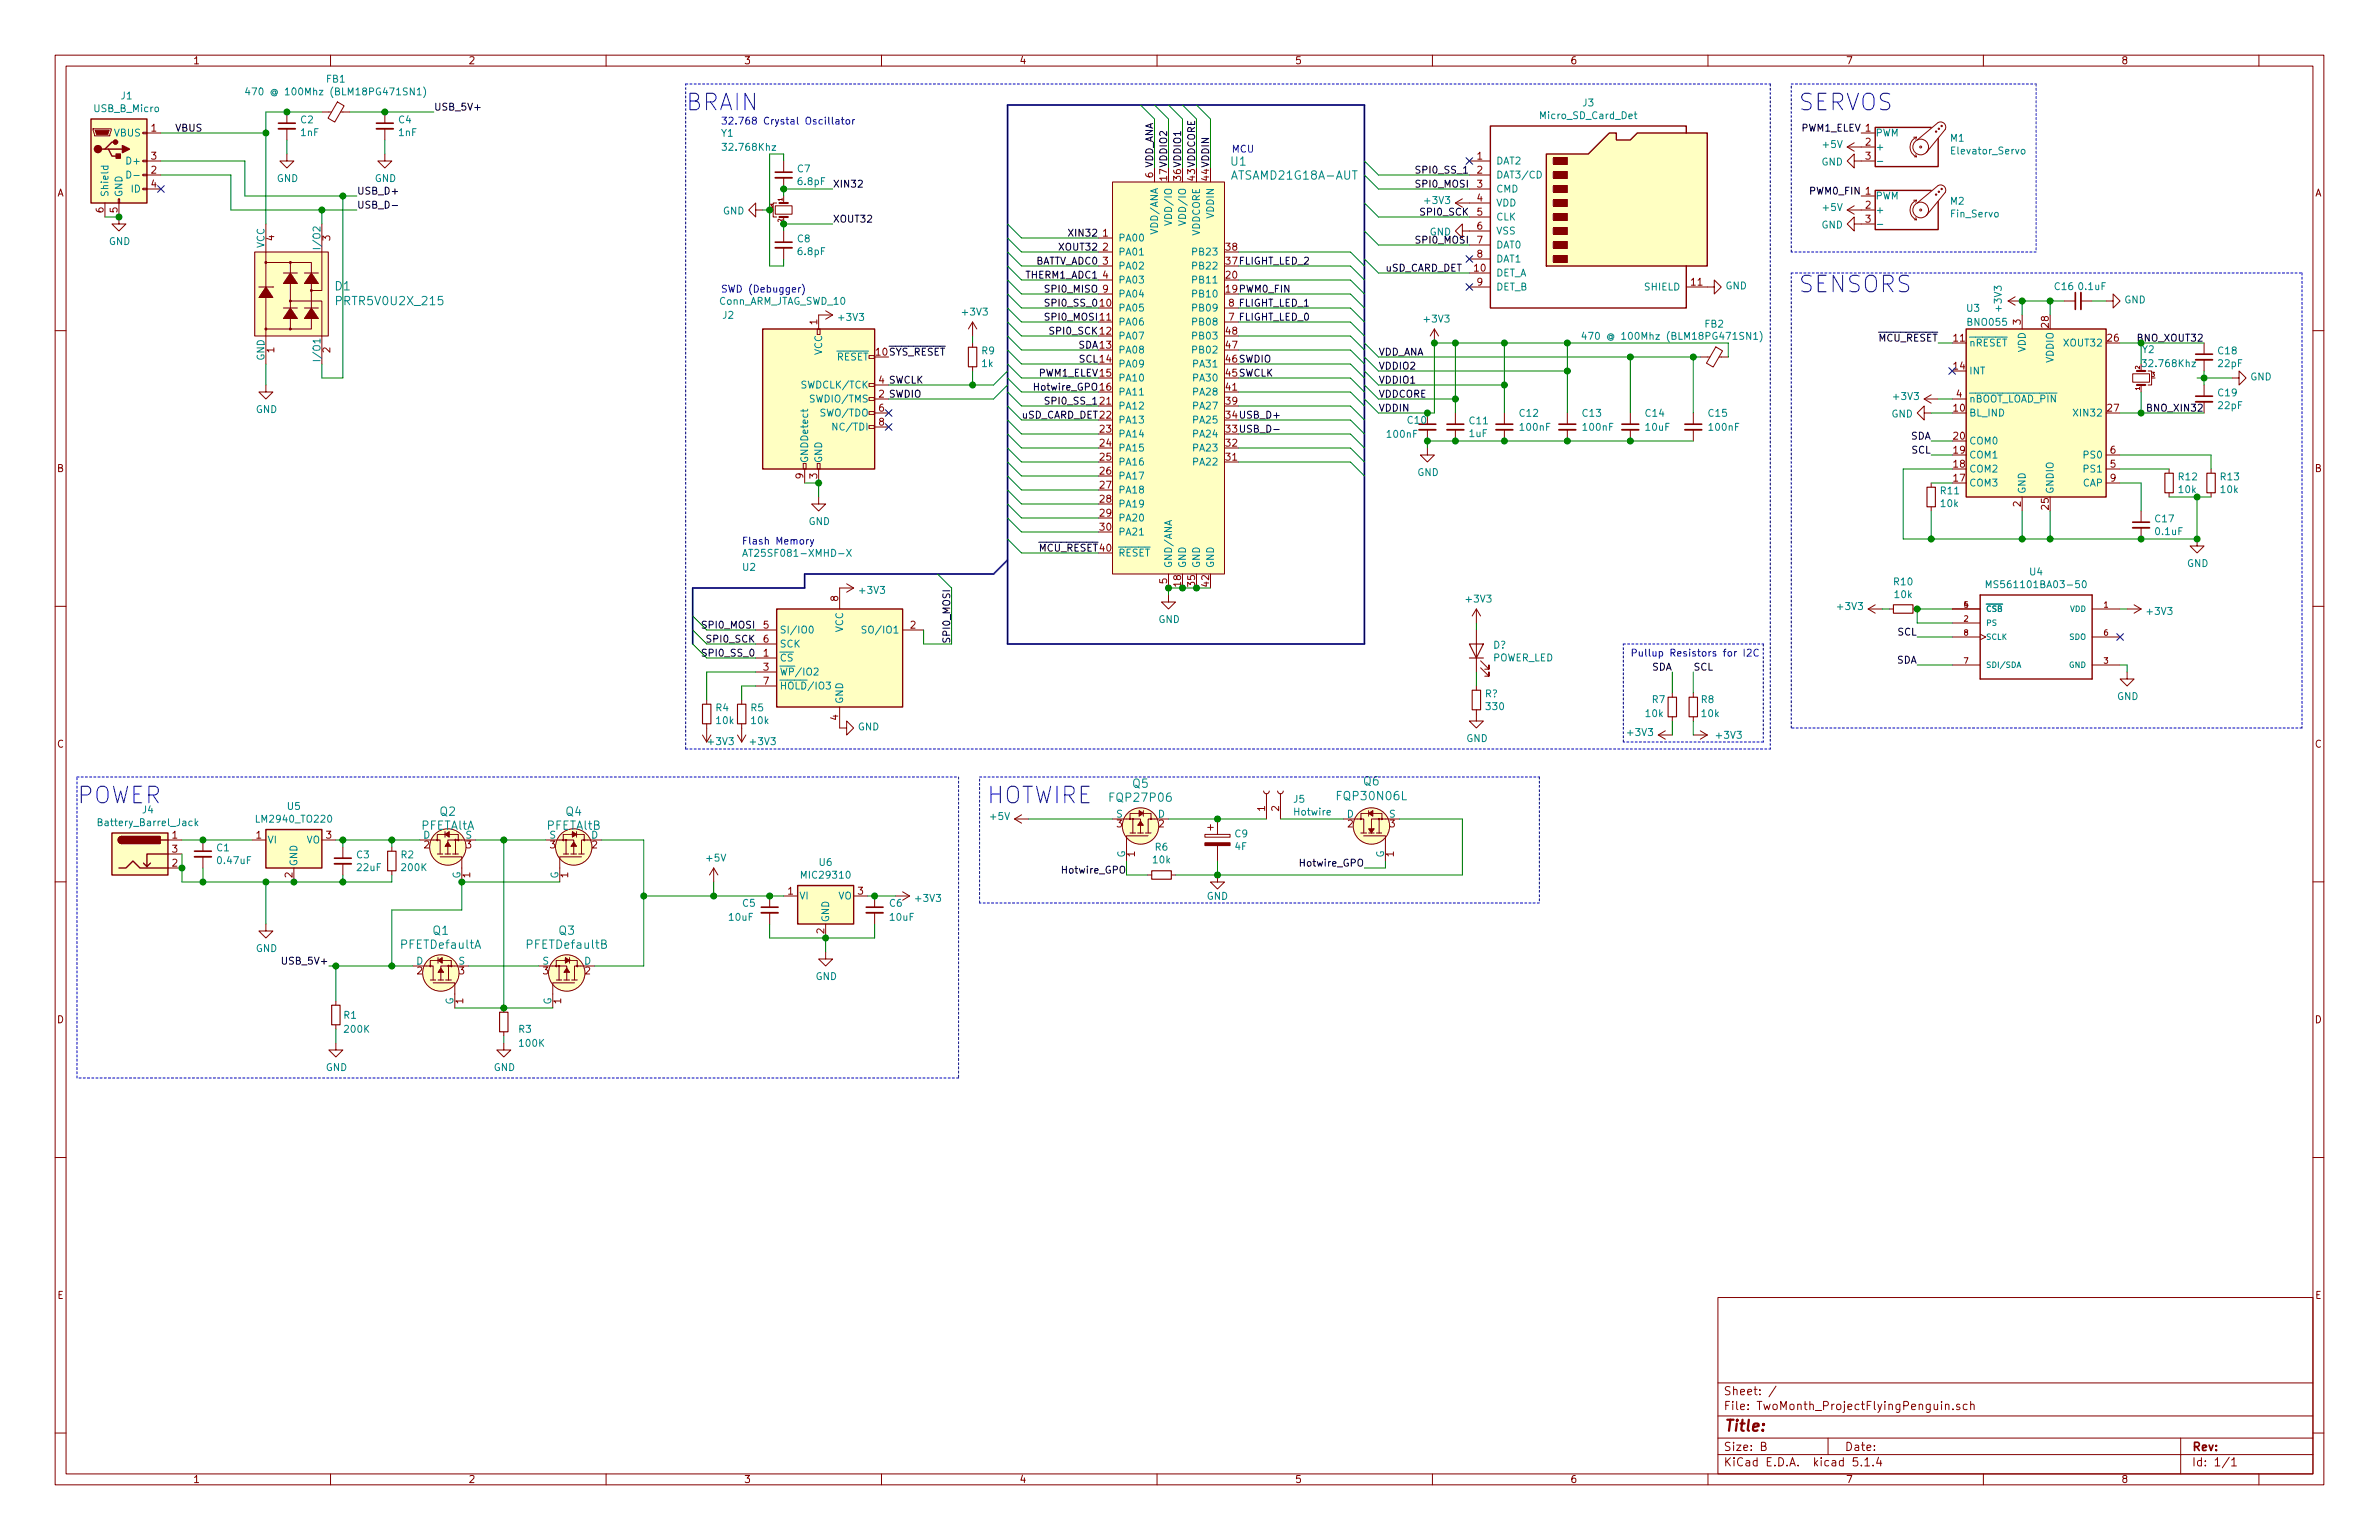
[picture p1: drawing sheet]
<svg xmlns="http://www.w3.org/2000/svg" width="432mm" height="279mm" viewBox="0 0 432 279" stroke-linecap="round" stroke-linejoin="round" font-family="sans-serif">
<defs><g id="words">
<g font-size="4.2" fill="#0000c2">
<text x="124.5" y="20.1">BRAIN</text>
<text x="326.4" y="20.1">SERVOS</text>
<text x="326.4" y="53.1">SENSORS</text>
<text x="14" y="145.8">POWER</text>
<text x="179.1" y="145.8">HOTWIRE</text>
</g>
<text font-size="2.8" fill="#840000" x="312.8" y="259.7">Title:</text>
<g font-size="2.1" fill="#008484">
<text x="223.4" y="30">U1</text>
<text x="223.9" y="32.6">ATSAMD21G18A-AUT</text>
<text x="60.9" y="52.7">D1</text>
<text x="61.5" y="55.4">PRTR5V0U2X_215</text>
<text x="205.6" y="142.9">Q5</text>
<text x="247.5" y="142.5">Q6</text>
<text x="79.9" y="148">Q2</text>
<text x="102.7" y="148">Q4</text>
<text x="201.8" y="145.5">FQP27P06</text>
<text x="243" y="145.2">FQP30N06L</text>
<text x="76.4" y="150.5">PFETAltA</text>
<text x="99.3" y="150.5">PFETAltB</text>
<text x="72.9" y="172.1">PFETDefaultA</text>
<text x="78.6" y="169.6">Q1</text>
<text x="95.8" y="172.1">PFETDefaultB</text>
<text x="101.5" y="169.6">Q3</text>
</g>
<g font-size="2.1" fill="#840000">
<text x="312.8" y="255.8">File: TwoMonth_ProjectFlyingPenguin.sch</text>
<text x="312.8" y="253.1">Sheet: /</text>
<text x="312.8" y="263.2">Size: B</text>
<text x="334.8" y="263.2">Date:</text>
<text x="397.8" y="263.2">Rev:</text>
<text x="312.8" y="266">KiCad E.D.A. kicad 5.1.4</text>
<text x="397.8" y="266">Id: 1/1</text>
</g>
<g font-size="1.8" fill="#840000">
<text x="35" y="11.6">1</text>
<text x="85" y="11.6">2</text>
<text x="135" y="11.6">3</text>
<text x="185" y="11.6">4</text>
<text x="235" y="11.6">5</text>
<text x="285" y="11.6">6</text>
<text x="335" y="11.6">7</text>
<text x="385" y="11.6">8</text>
<text x="27.5" y="23.9">1</text>
<text x="27.5" y="29">3</text>
<text x="268.1" y="29">1</text>
<text x="338.6" y="26.4">2</text>
<text x="338.6" y="29">3</text>
<text x="10.4" y="35.6">A</text>
<text x="27.5" y="31.5">2</text>
<text x="27.5" y="34">4</text>
<text x="268.1" y="31.5">2</text>
<text x="268.1" y="34">3</text>
<text x="420.2" y="35.6">A</text>
<text x="18.8" y="38.6" transform="rotate(-90 18.8 38.6)">6</text>
<text x="21.3" y="38.6" transform="rotate(-90 21.3 38.6)">5</text>
<text x="268.1" y="36.6">4</text>
<text x="268.1" y="39.1">5</text>
<text x="268.1" y="41.7">6</text>
<text x="338.6" y="37.8">2</text>
<text x="338.6" y="40.4">3</text>
<text x="49.8" y="43.7" transform="rotate(-90 49.8 43.7)">4</text>
<text x="59.9" y="43.7" transform="rotate(-90 59.9 43.7)">3</text>
<text x="200.2" y="42.9">1</text>
<text x="200.2" y="45.5">2</text>
<text x="222.6" y="45.5">38</text>
<text x="268.1" y="44.2">7</text>
<text x="268.1" y="46.7">8</text>
<text x="200.2" y="48">3</text>
<text x="200.2" y="50.5">4</text>
<text x="222.6" y="50.5">20</text>
<text x="267.6" y="49.3">10</text>
<text x="268.1" y="51.8">9</text>
<text x="307" y="51.8">11</text>
<text x="148.3" y="58.9" transform="rotate(-90 148.3 58.9)">1</text>
<text x="199.7" y="55.6">10</text>
<text x="366.8" y="58.9" transform="rotate(-90 366.8 58.9)">3</text>
<text x="371.9" y="59.4" transform="rotate(-90 371.9 59.4)">28</text>
<text x="49.8" y="64" transform="rotate(-90 49.8 64)">1</text>
<text x="59.9" y="64" transform="rotate(-90 59.9 64)">2</text>
<text x="222.6" y="63.2">47</text>
<text x="222.6" y="60.7">48</text>
<text x="354.6" y="62">11</text>
<text x="382.6" y="62">26</text>
<text x="222.6" y="70.9">41</text>
<text x="354.6" y="67.1">14</text>
<text x="159.5" y="74.7">6</text>
<text x="159.5" y="77.2">8</text>
<text x="199.7" y="73.4">21</text>
<text x="222.6" y="73.4">39</text>
<text x="354.6" y="74.7">10</text>
<text x="355.1" y="72.1">4</text>
<text x="382.6" y="74.7">27</text>
<text x="199.7" y="78.5">23</text>
<text x="199.7" y="81">24</text>
<text x="199.7" y="83.6">25</text>
<text x="222.6" y="83.6">31</text>
<text x="222.6" y="81">32</text>
<text x="354.6" y="82.3">19</text>
<text x="354.6" y="79.8">20</text>
<text x="383.1" y="82.3">6</text>
<text x="10.4" y="85.6">B</text>
<text x="145.8" y="86.8" transform="rotate(-90 145.8 86.8)">9</text>
<text x="148.3" y="86.8" transform="rotate(-90 148.3 86.8)">3</text>
<text x="199.7" y="86.1">26</text>
<text x="199.7" y="88.6">27</text>
<text x="354.6" y="87.4">17</text>
<text x="354.6" y="84.8">18</text>
<text x="383.1" y="84.8">5</text>
<text x="383.1" y="87.4">9</text>
<text x="420.2" y="85.6">B</text>
<text x="199.7" y="91.2">28</text>
<text x="199.7" y="93.7">29</text>
<text x="366.8" y="91.9" transform="rotate(-90 366.8 91.9)">2</text>
<text x="371.9" y="92.4" transform="rotate(-90 371.9 92.4)">25</text>
<text x="199.7" y="96.3">30</text>
<text x="211.8" y="105.9" transform="rotate(-90 211.8 105.9)">5</text>
<text x="214.4" y="106.4" transform="rotate(-90 214.4 106.4)">18</text>
<text x="216.9" y="106.4" transform="rotate(-90 216.9 106.4)">35</text>
<text x="219.5" y="106.4" transform="rotate(-90 219.5 106.4)">42</text>
<text x="152.1" y="109.1" transform="rotate(-90 152.1 109.1)">8</text>
<text x="138.6" y="119.1">1</text>
<text x="138.6" y="114">5</text>
<text x="138.6" y="116.6">6</text>
<text x="165.3" y="114">2</text>
<text x="138.6" y="121.7">3</text>
<text x="138.6" y="124.2">7</text>
<text x="152.1" y="130.7" transform="rotate(-90 152.1 130.7)">4</text>
<text x="10.4" y="135.6">C</text>
<text x="420.2" y="135.6">C</text>
<text x="229.6" y="147.2" transform="rotate(-90 229.6 147.2)">1</text>
<text x="232.2" y="147.2" transform="rotate(-90 232.2 147.2)">2</text>
<text x="31.3" y="152.1">1</text>
<text x="31.3" y="154.7">3</text>
<text x="46.5" y="152.1">1</text>
<text x="59.2" y="152.1">3</text>
<text x="77" y="153.9">2</text>
<text x="84.6" y="153.9">3</text>
<text x="99.8" y="153.9">3</text>
<text x="107.5" y="153.9">2</text>
<text x="202.7" y="150.1">3</text>
<text x="206" y="155.4" transform="rotate(-90 206 155.4)">1</text>
<text x="210.3" y="150.1">2</text>
<text x="244.6" y="150.1">2</text>
<text x="252.2" y="150.1">3</text>
<text x="253" y="155.4" transform="rotate(-90 253 155.4)">1</text>
<text x="31.3" y="157.2">2</text>
<text x="53.1" y="159.2" transform="rotate(-90 53.1 159.2)">2</text>
<text x="85.3" y="159.2" transform="rotate(-90 85.3 159.2)">1</text>
<text x="103.1" y="159.2" transform="rotate(-90 103.1 159.2)">1</text>
<text x="143" y="162.3">1</text>
<text x="155.7" y="162.3">3</text>
<text x="149.6" y="169.4" transform="rotate(-90 149.6 169.4)">2</text>
<text x="75.7" y="176.8">2</text>
<text x="83.3" y="176.8">3</text>
<text x="98.6" y="176.8">3</text>
<text x="106.2" y="176.8">2</text>
<text x="10.4" y="185.6">D</text>
<text x="84.1" y="182.1" transform="rotate(-90 84.1 182.1)">1</text>
<text x="101.9" y="182.1" transform="rotate(-90 101.9 182.1)">1</text>
<text x="420.2" y="185.6">D</text>
<text x="10.4" y="235.6">E</text>
<text x="420.2" y="235.6">E</text>
<text x="35" y="269">1</text>
<text x="85" y="269">2</text>
<text x="135" y="269">3</text>
<text x="185" y="269">4</text>
<text x="235" y="269">5</text>
<text x="285" y="269">6</text>
<text x="335" y="269">7</text>
<text x="385" y="269">8</text>
</g>
<g font-size="1.8" fill="#008484">
<text x="46.7" y="17.3">470 @ 100Mhz (BLM18PG471SN1)</text>
<text x="59.3" y="15">FB1</text>
<text x="17.1" y="20.3">USB_B_Micro</text>
<text x="22" y="18">J1</text>
<text x="54.6" y="22.4">C2</text>
<text x="72.4" y="22.4">C4</text>
<text x="279.8" y="21.6">Micro_SD_Card_Det</text>
<text x="287.3" y="19.3">J3</text>
<text x="20.8" y="24.8">VBUS</text>
<text x="23.3" y="29.8">D+</text>
<text x="54.6" y="24.7">1nF</text>
<text x="72.4" y="24.7">1nF</text>
<text x="131" y="24.8">Y1</text>
<text x="131.6" y="27.4">32.768Khz</text>
<text x="271.5" y="29.8">DAT2</text>
<text x="331" y="26.8">+5V</text>
<text x="340.4" y="24.8">PWM</text>
<text x="340.4" y="27.3">+</text>
<text x="354.1" y="25.7">M1</text>
<text x="354.4" y="28">Elevator_Servo</text>
<text x="19.7" y="35.8" transform="rotate(-90 19.7 35.8)">Shield</text>
<text x="22.2" y="35.8" transform="rotate(-90 22.2 35.8)">GND</text>
<text x="23.9" y="34.9">ID</text>
<text x="50.2" y="33">GND</text>
<text x="68" y="33">GND</text>
<text x="144.8" y="31.3">C7</text>
<text x="145" y="33.6">6.8pF</text>
<text x="271.5" y="32.4">DAT3/CD</text>
<text x="271.5" y="34.9">CMD</text>
<text x="330.6" y="30">GND</text>
<text x="131.2" y="38.9">GND</text>
<text x="212.7" y="40.1" transform="rotate(-90 212.7 40.1)">VDD/IO</text>
<text x="215.3" y="40.1" transform="rotate(-90 215.3 40.1)">VDD/IO</text>
<text x="220.3" y="39.5" transform="rotate(-90 220.3 39.5)">VDDIN</text>
<text x="258.7" y="37">+3V3</text>
<text x="271.5" y="37.5">VDD</text>
<text x="271.5" y="40">CLK</text>
<text x="330.6" y="41.5">GND</text>
<text x="331" y="38.3">+5V</text>
<text x="340.4" y="36.2">PWM</text>
<text x="340.4" y="38.7">+</text>
<text x="354.1" y="37.1">M2</text>
<text x="354.2" y="39.4">Fin_Servo</text>
<text x="19.8" y="44.4">GND</text>
<text x="48" y="45" transform="rotate(-90 48 45)">VCC</text>
<text x="58.2" y="44.9" transform="rotate(-90 58.2 44.9)">I/O2</text>
<text x="144.8" y="44">C8</text>
<text x="145" y="46.3">6.8pF</text>
<text x="202.9" y="43.8">PA00</text>
<text x="202.9" y="46.4">PA01</text>
<text x="210.2" y="42.1" transform="rotate(-90 210.2 42.1)">VDD/ANA</text>
<text x="216.8" y="46.4">PB23</text>
<text x="217.8" y="42.9" transform="rotate(-90 217.8 42.9)">VDDCORE</text>
<text x="259.5" y="42.7">GND</text>
<text x="271.5" y="42.5">VSS</text>
<text x="271.5" y="45.1">DAT0</text>
<text x="271.5" y="47.6">DAT1</text>
<text x="202.9" y="48.9">PA02</text>
<text x="202.9" y="51.4">PA03</text>
<text x="202.9" y="54">PA04</text>
<text x="216.8" y="51.4">PB11</text>
<text x="216.8" y="48.9">PB22</text>
<text x="216.8" y="54">PB10</text>
<text x="271.5" y="50.2">DET_A</text>
<text x="271.5" y="52.7">DET_B</text>
<text x="298.6" y="52.7">SHIELD</text>
<text x="313.2" y="52.5">GND</text>
<text x="373" y="52.6">C16</text>
<text x="377.4" y="52.6">0.1uF</text>
<text x="130.4" y="55.3">Conn_ARM_JTAG_SWD_10</text>
<text x="131.2" y="57.8">J2</text>
<text x="152.4" y="58.2">+3V3</text>
<text x="174.8" y="57.3">+3V3</text>
<text x="202.9" y="56.5">PA05</text>
<text x="202.9" y="59.1">PA06</text>
<text x="216.8" y="59.1">PB08</text>
<text x="216.8" y="56.5">PB09</text>
<text x="258.6" y="58.5">+3V3</text>
<text x="309.5" y="59.4">FB2</text>
<text x="357" y="56.6">U3</text>
<text x="357.3" y="59.1">BNO055</text>
<text x="363.3" y="56.3" transform="rotate(-90 363.3 56.3)">+3V3</text>
<text x="385.6" y="55">GND</text>
<text x="48" y="65.5" transform="rotate(-90 48 65.5)">GND</text>
<text x="58.2" y="65.2" transform="rotate(-90 58.2 65.2)">I/O1</text>
<text x="149.2" y="64.4" transform="rotate(-90 149.2 64.4)">VCC</text>
<text x="151.8" y="65.4">RESET</text>
<text x="178.2" y="64.3">R9</text>
<text x="202.9" y="61.6">PA07</text>
<text x="202.9" y="64.1">PA08</text>
<text x="216.8" y="64.1">PB02</text>
<text x="216.8" y="61.6">PB03</text>
<text x="289.3" y="61.6">470 @ 100Mhz (BLM18PG471SN1)</text>
<text x="357.4" y="62.9">nRESET</text>
<text x="367.7" y="63.9" transform="rotate(-90 367.7 63.9)">VDD</text>
<text x="372.7" y="65.8" transform="rotate(-90 372.7 65.8)">VDDIO</text>
<text x="374.9" y="62.9">XOUT32</text>
<text x="388.9" y="64.1">Y2</text>
<text x="402.7" y="64.3">C18</text>
<text x="145.8" y="70.5">SWDCLK/TCK</text>
<text x="178.3" y="66.6">1k</text>
<text x="202.9" y="66.7">PA09</text>
<text x="202.9" y="69.2">PA10</text>
<text x="202.9" y="71.8">PA11</text>
<text x="216.8" y="71.8">PA28</text>
<text x="216.8" y="69.2">PA30</text>
<text x="216.8" y="66.7">PA31</text>
<text x="357.4" y="67.9">INT</text>
<text x="389.3" y="66.6">32.768Khz</text>
<text x="402.7" y="71.9">C19</text>
<text x="402.7" y="66.6">22pF</text>
<text x="408.4" y="69">GND</text>
<text x="46.4" y="74.9">GND</text>
<text x="147.5" y="73">SWDIO/TMS</text>
<text x="149.3" y="75.6">SWO/TDO</text>
<text x="202.9" y="74.3">PA12</text>
<text x="202.9" y="76.8">PA13</text>
<text x="216.8" y="76.8">PA25</text>
<text x="216.8" y="74.3">PA27</text>
<text x="255.5" y="76.9">C10</text>
<text x="266.8" y="77">C11</text>
<text x="275.9" y="75.6">C12</text>
<text x="287.3" y="75.6">C13</text>
<text x="298.7" y="75.6">C14</text>
<text x="310.2" y="75.6">C15</text>
<text x="343.3" y="75.7">GND</text>
<text x="343.8" y="72.6">+3V3</text>
<text x="357.4" y="75.6">BL_IND</text>
<text x="357.4" y="73">nBOOT_LOAD_PIN</text>
<text x="376.8" y="75.6">XIN32</text>
<text x="402.7" y="74.2">22pF</text>
<text x="151.8" y="78.1">NC/TDI</text>
<text x="202.9" y="79.4">PA14</text>
<text x="202.9" y="81.9">PA15</text>
<text x="216.8" y="81.9">PA23</text>
<text x="216.8" y="79.4">PA24</text>
<text x="251.9" y="79.4">100nF</text>
<text x="266.7" y="79.3">1uF</text>
<text x="276" y="78.2">100nF</text>
<text x="287.5" y="78.2">100nF</text>
<text x="298.8" y="78.2">10uF</text>
<text x="310.3" y="78.2">100nF</text>
<text x="357.4" y="83.2">COM1</text>
<text x="357.4" y="80.6">COM0</text>
<text x="378.4" y="83.2">PS0</text>
<text x="146.7" y="84.1" transform="rotate(-90 146.7 84.1)">GNDDetect</text>
<text x="149.2" y="84.1" transform="rotate(-90 149.2 84.1)">GND</text>
<text x="202.9" y="84.5">PA16</text>
<text x="202.9" y="87">PA17</text>
<text x="202.9" y="89.5">PA18</text>
<text x="216.8" y="84.5">PA22</text>
<text x="257.3" y="86.4">GND</text>
<text x="352.3" y="89.7">R11</text>
<text x="357.4" y="88.3">COM3</text>
<text x="357.4" y="85.7">COM2</text>
<text x="367.7" y="89.7" transform="rotate(-90 367.7 89.7)">GND</text>
<text x="372.7" y="89.7" transform="rotate(-90 372.7 89.7)">GNDIO</text>
<text x="378" y="88.3">CAP</text>
<text x="378.4" y="85.7">PS1</text>
<text x="395.5" y="87.1">R12</text>
<text x="395.5" y="89.5">10k</text>
<text x="403.1" y="87.1">R13</text>
<text x="403.1" y="89.5">10k</text>
<text x="146.8" y="95.2">GND</text>
<text x="202.9" y="92.1">PA19</text>
<text x="202.9" y="94.6">PA20</text>
<text x="352.3" y="92">10k</text>
<text x="391.2" y="94.8">C17</text>
<text x="136.2" y="101">AT25SF081-XMHD-X</text>
<text x="202.9" y="97.2">PA21</text>
<text x="202.9" y="101">RESET</text>
<text x="391.3" y="97.1">0.1uF</text>
<text x="134.8" y="103.6">U2</text>
<text x="156.2" y="107.7">+3V3</text>
<text x="212.7" y="103.1" transform="rotate(-90 212.7 103.1)">GND/ANA</text>
<text x="215.3" y="103.1" transform="rotate(-90 215.3 103.1)">GND</text>
<text x="217.8" y="103.1" transform="rotate(-90 217.8 103.1)">GND</text>
<text x="220.3" y="103.1" transform="rotate(-90 220.3 103.1)">GND</text>
<text x="343.8" y="106.2">R10</text>
<text x="361.8" y="106.7">MS561101BA03-50</text>
<text x="368.5" y="104.4">U4</text>
<text x="397" y="102.9">GND</text>
<text x="210.3" y="113">GND</text>
<text x="266.3" y="109.3">+3V3</text>
<text x="333.7" y="110.7">+3V3</text>
<text x="344" y="108.5">10k</text>
<text x="389.9" y="111.6">+3V3</text>
<text x="141.5" y="114.9">SI/IO0</text>
<text x="141.5" y="117.5">SCK</text>
<text x="153" y="114.7" transform="rotate(-90 153 114.7)">VCC</text>
<text x="157.4" y="114.9">SO/IO1</text>
<text x="270.9" y="120">POWER_LED</text>
<text x="271" y="117.7">D?</text>
<text x="141.5" y="120">CS</text>
<text x="141.5" y="122.6">WP/IO2</text>
<text x="141.5" y="125.1">HOLD/IO3</text>
<text x="130" y="129.1">R4</text>
<text x="130.1" y="131.4">10k</text>
<text x="136.3" y="129.1">R5</text>
<text x="136.4" y="131.4">10k</text>
<text x="153" y="127.8" transform="rotate(-90 153 127.8)">GND</text>
<text x="269.5" y="126.5">R?</text>
<text x="269.9" y="128.8">330</text>
<text x="298.8" y="130.1">10k</text>
<text x="299.9" y="127.6">R7</text>
<text x="308.8" y="127.6">R8</text>
<text x="308.9" y="130.1">10k</text>
<text x="384.3" y="127">GND</text>
<text x="128.7" y="135.2">+3V3</text>
<text x="136.3" y="135.2">+3V3</text>
<text x="155.7" y="132.5">GND</text>
<text x="266.1" y="134.6">GND</text>
<text x="295.6" y="133.5">+3V3</text>
<text x="311.7" y="134">+3V3</text>
<text x="18.3" y="149.9">Battery_Barrel_Jack</text>
<text x="25.9" y="147.6">J4</text>
<text x="46.9" y="149.3">LM2940_TO220</text>
<text x="52.2" y="146.9">U5</text>
<text x="179.8" y="148.8">+5V</text>
<text x="202.6" y="148.3">S</text>
<text x="210.2" y="148.3">D</text>
<text x="234.8" y="145.6">J5</text>
<text x="235" y="148">Hotwire</text>
<text x="244.5" y="148.3">D</text>
<text x="252.1" y="148.3">S</text>
<text x="39.4" y="154.5">C1</text>
<text x="48.5" y="153">VI</text>
<text x="55.6" y="153">VO</text>
<text x="64.8" y="155.7">C3</text>
<text x="72.8" y="155.7">R2</text>
<text x="76.8" y="152.1">D</text>
<text x="84.5" y="152.1">S</text>
<text x="99.7" y="152.1">S</text>
<text x="107.3" y="152.1">D</text>
<text x="204.2" y="155.6" transform="rotate(-90 204.2 155.6)">G</text>
<text x="209.7" y="154.3">R6</text>
<text x="224.2" y="151.9">C9</text>
<text x="224.2" y="154.2">4F</text>
<text x="251.2" y="155.6" transform="rotate(-90 251.2 155.6)">G</text>
<text x="39.7" y="156.8">0.47uF</text>
<text x="54" y="157.2" transform="rotate(-90 54 157.2)">GND</text>
<text x="64.9" y="158">22uF</text>
<text x="73" y="158">200K</text>
<text x="83.6" y="159.4" transform="rotate(-90 83.6 159.4)">G</text>
<text x="101.3" y="159.4" transform="rotate(-90 101.3 159.4)">G</text>
<text x="128.3" y="156.3">+5V</text>
<text x="145.8" y="159.4">MIC29310</text>
<text x="148.7" y="157.1">U6</text>
<text x="209.3" y="156.6">10k</text>
<text x="132.4" y="167.1">10uF</text>
<text x="134.8" y="164.5">C5</text>
<text x="145" y="163.2">VI</text>
<text x="150.5" y="167.4" transform="rotate(-90 150.5 167.4)">GND</text>
<text x="152.1" y="163.2">VO</text>
<text x="161.5" y="164.5">C6</text>
<text x="161.6" y="167.1">10uF</text>
<text x="166.3" y="163.6">+3V3</text>
<text x="219" y="163.2">GND</text>
<text x="46.4" y="172.7">GND</text>
<text x="75.6" y="175">D</text>
<text x="83.2" y="175">S</text>
<text x="98.5" y="175">S</text>
<text x="106" y="175">D</text>
<text x="148" y="177.8">GND</text>
<text x="62.4" y="184.8">R1</text>
<text x="82.3" y="182.3" transform="rotate(-90 82.3 182.3)">G</text>
<text x="100.1" y="182.3" transform="rotate(-90 100.1 182.3)">G</text>
<text x="62.6" y="187.4">200K</text>
<text x="94.2" y="187.4">R3</text>
<text x="94.4" y="189.9">100K</text>
<text x="59.1" y="194.3">GND</text>
<text x="89.6" y="194.3">GND</text>
</g>
<g font-size="1.8">
<text x="31.7" y="23.9">VBUS</text>
<text x="78.7" y="20.1">USB_5V+</text>
<text x="326.9" y="23.9">PWM1_ELEV 1</text>
<text x="64.8" y="35.3">USB_D+</text>
<text x="151.1" y="34">XIN32</text>
<text x="209.3" y="32.2" transform="rotate(-90 209.3 32.2)">6 VDD_ANA</text>
<text x="211.8" y="32.7" transform="rotate(-90 211.8 32.7)">17VDDIO2</text>
<text x="214.4" y="32.7" transform="rotate(-90 214.4 32.7)">36VDDIO1</text>
<text x="216.9" y="32.7" transform="rotate(-90 216.9 32.7)">43VDDCORE</text>
<text x="219.5" y="32.7" transform="rotate(-90 219.5 32.7)">44VDDIN</text>
<text x="257.4" y="34">SPI0_MOSI</text>
<text x="257.6" y="31.5">SPI0_SS_1</text>
<text x="328.7" y="35.3">PWM0_FIN 1</text>
<text x="64.8" y="37.8">USB_D-</text>
<text x="151.1" y="40.4">XOUT32</text>
<text x="258.1" y="39.1">SPI0_SCK</text>
<text x="192.5" y="45.5">XOUT32</text>
<text x="194.5" y="42.9">XIN32</text>
<text x="257.4" y="44.2">SPI0_MOSI</text>
<text x="186.3" y="50.5">THERM1_ADC1</text>
<text x="187.7" y="48">BATTV_ADC0</text>
<text x="190" y="53.1">SPI0_MISO 9</text>
<text x="222.6" y="48">37FLIGHT_LED_2</text>
<text x="222.6" y="53.1">19PWM0_FIN</text>
<text x="251.3" y="49.3">uSD_CARD_DET</text>
<text x="190" y="58.2">SPI0_MOSI 11</text>
<text x="190.2" y="55.6">SPI0_SS_0</text>
<text x="223" y="58.2">7 FLIGHT_LED_0</text>
<text x="223" y="55.6">8 FLIGHT_LED_1</text>
<text x="159.1" y="64.5">10SYS_RESET</text>
<text x="190.8" y="60.7">SPI0_SCK 12</text>
<text x="195.7" y="63.2">SDA 13</text>
<text x="195.9" y="65.8">SCL 14</text>
<text x="222.6" y="65.8">46SWDIO</text>
<text x="250.2" y="64.5">VDD_ANA</text>
<text x="340.9" y="62">MCU_RESET</text>
<text x="159.5" y="69.6">4 SWCLK</text>
<text x="188" y="70.9">Hotwire_GPO 16</text>
<text x="188.5" y="68.3">PWM1_ELEV 15</text>
<text x="222.6" y="68.3">45SWCLK</text>
<text x="250.2" y="67.1">VDDIO2</text>
<text x="250.2" y="69.6">VDDIO1</text>
<text x="159.5" y="72.1">2 SWDIO</text>
<text x="185.2" y="75.9">uSD_CARD_DET 22</text>
<text x="190.2" y="73.4">SPI0_SS_1</text>
<text x="222.6" y="75.9">34USB_D+</text>
<text x="250.2" y="72.1">VDDCORE</text>
<text x="250.2" y="74.7">VDDIN</text>
<text x="390.2" y="74.7">BNO_XIN32</text>
<text x="222.6" y="78.5">33USB_D-</text>
<text x="346.8" y="79.8">SDA</text>
<text x="347" y="82.3">SCL</text>
<text x="188.5" y="100.1">MCU_RESET40</text>
<text x="127.8" y="114">SPI0_MOSI</text>
<text x="128" y="119.1">SPI0_SS_0</text>
<text x="128.6" y="116.6">SPI0_SCK</text>
<text x="172.5" y="116.8" transform="rotate(-90 172.5 116.8)">SPI0_MOSI</text>
<text x="344.4" y="115.3">SCL</text>
<text x="299.8" y="121.7">SDA</text>
<text x="307.3" y="121.7">SCL</text>
<text x="344.2" y="120.4">SDA</text>
<text x="193.1" y="158.5">Hotwire_GPO</text>
<text x="236.2" y="157.2">Hotwire_GPO</text>
<text x="51.8" y="175">USB_5V+</text>
</g>
<g font-size="1.8" fill="#0000c2">
<text x="130.8" y="22.6">32.768 Crystal Oscillator</text>
<text x="223.5" y="27.7">MCU</text>
<text x="130.8" y="53.1">SWD (Debugger)</text>
<text x="134.6" y="98.8">Flash Memory</text>
<text x="295.9" y="119.1">Pullup Resistors for I2C</text>
</g>
<text font-size="1.8" fill="#008400" x="388.3" y="62">BNO_XOUT32</text>
<g font-size="1.4" fill="#840000">
<text x="356.5" y="112.8">2</text>
<text x="356.5" y="110.2">5</text>
<text x="381.9" y="110.2">1</text>
<text x="356.5" y="115.3">8</text>
<text x="381.9" y="115.3">6</text>
<text x="356.5" y="120.4">7</text>
<text x="381.9" y="120.4">3</text>
</g>
<g font-size="1.4" fill="#008484">
<text x="360.4" y="113.5">PS</text>
<text x="360.4" y="111">CSB</text>
<text x="375.7" y="111">VDD</text>
<text x="360.4" y="116.1">SCLK</text>
<text x="375.6" y="116.1">SDO</text>
<text x="360.4" y="121.2">SDI/SDA</text>
<text x="375.6" y="121.2">GND</text>
</g>
<g font-size="1.1" fill="#840000">
<text x="139.7" y="37.9">3</text>
<text x="142" y="40.3" transform="rotate(-90 142 40.3)">2</text>
<text x="142" y="36.5" transform="rotate(-90 142 36.5)">1</text>
<text x="388.4" y="70.8" transform="rotate(-90 388.4 70.8)">1</text>
<text x="388.4" y="67" transform="rotate(-90 388.4 67)">2</text>
<text x="390.6" y="68.4">3</text>
</g>
</g></defs>
<g fill="none" stroke="#840000" stroke-width=".18">
<path d="M10 10h411.8v259.4h-411.8zM12 12h407.8v255.4h-407.8zM60 10v2M61.2 18.5l1.3 .7-1.7 2.9-1.3-.7zM110 10v2M160 10v2M210 10v2M260 10v2M310 10v2M360 10v2M410 10v2M16.9 23.4h3.3v.2l-.3 1h-2.8z"/>
<path d="M19 36.8v2.6M21.5 36.1h.2v.7h-.2zM21.6 36.8v3.8h1.3l-1.3 1.3-1.3-1.3h1.3M25.9 34.2h.8v.2h-.8zM25.9 31.6h.8v.3h-.8zM25.9 29.1h.8v.2h-.8zM25.9 24h.8v.3h-.8zM26.7 29.2h2.5M26.7 31.8h2.5M26.7 34.3h2.5M26.7 24.1h2.5M52.1 27.9v1.3h1.2l-1.2 1.3-1.3-1.3h1.3"/>
<path d="M52.1 20.3v2.1M52.1 23.4v2M58.4 20.3h1.8M61.8 20.3h1.7M69.8 27.9v1.3h1.3l-1.3 1.3-1.2-1.3h1.2M69.8 20.3v2.1M69.8 23.4v2M137.2 38.1v-1.3l-1.3 1.3 1.3 1.3v-1.3h1.2M140.7 37.3h3.1v1.6h-3.1zM141 36.8h-.7v2.6h.7M142.2 29.2v2M142.2 32.3v2"/>
<path d="M142.2 35.6v1.2M142.2 39.4v1.2M201.9 33h20.3v71.1h-20.3zM209.5 30.5v2.5M264.2 36.8l1.2 .8M264.2 36.8h6.3M265.4 36.1l-1.2 .7M266.7 29.2h3.8M266.7 31.8h3.8M266.7 34.3h3.8M266.7 39.4h3.8M335.3 26.7l1.2 .7"/>
<path d="M335.3 26.7h5.1M335.3 38.1l1.2 .8M335.3 38.1h5.1M336.5 29.2v-1.3l-1.2 1.3 1.2 1.3v-1.3h3.9M336.5 25.9l-1.2 .8M336.5 37.3l-1.2 .8M337.8 35.6h2.6M337.8 24.1h2.6M347.3 36.3h.6M347.3 24.9h.6M347.5 39.9h.4M347.5 28.4h.4"/>
<path d="M347.7 39.5l.2 .4M347.7 28.1l.2 .3M347.9 36.3a1.94 1.94 0 0 0-1.2 1.8 1.94 1.94 0 0 0 1.2 1.8M347.9 24.9a1.94 1.94 0 0 0-1.2 1.8 1.94 1.94 0 0 0 1.2 1.7M347.9 36.3l-.2 .4M347.9 24.9l-.2 .4M348 36.8l3.8-3.1a.95 .95 0 0 1 1.1 .1 .95 .95 0 0 1 .2 1.1l-3.5 4.2M348 25.4l3.8-3.2a.95 .95 0 0 1 1.1 .2 .95 .95 0 0 1 .2 1.1l-3.5 4.2M10 60h2M46.2 45.7h13.4v15.3h-13.4zM47 52.1h2.5M48.3 47.6h8.2v1.9"/>
<path d="M48.3 40.6v11.5M48.3 54v12M49.5 52.1h.1M51.4 55.9h2.6M51.4 49.5h2.6M52.7 54.6h5.7v11.4M52.7 47.6v1.9M52.7 57.8v1.9M55.2 55.9h2.6M55.2 49.5h2.6M56.5 57.8v1.9h-8.2M56.5 51.4v4.5"/>
<path d="M58.4 40.6v12.1h-1.9M142.2 41.9v2M142.2 45v2M148.3 59.7h.5v1h-.5zM149.9 56.4l1.2 .8M151.1 57.2h-2.5v2.5M151.1 57.2l-1.2 .7M176.5 58.4v2.6M176.5 58.4l-.7 1.3M176.5 58.4l.8 1.3M199.4 43.2h2.5M199.4 45.7h2.5"/>
<path d="M199.4 48.3h2.5M199.4 50.8h2.5M199.4 53.3h2.5M222.2 58.4h2.6M222.2 55.9h2.6M260.3 59.7l-.7 1.3M260.3 59.7v2.5M260.3 59.7l.8 1.3M265.4 41.9v-1.3l-1.2 1.3 1.2 1.3v-1.3h5.1M266.7 49.5h3.8M266.7 52.1h3.8M266.7 44.5h3.8"/>
<path d="M266.7 47h3.8M306.1 52.1h5v-1.3l1.3 1.3-1.3 1.2v-1.2M336.5 40.6v-1.2l-1.2 1.2 1.2 1.3v-1.3h3.9M364.5 54.6l1.3 .8M364.5 54.6h2.5M365.8 53.8l-1.3 .8M367 57.2v2.5M374.6 54.6h2.1M377.7 54.6h2M382.3 54.6h1.2v-1.3l1.3 1.3-1.3 1.3v-1.3M419.8 60h2M48.3 69.9v1.2h1.2l-1.2 1.3-1.3-1.3h1.3"/>
<path d="M157.7 69.6h1v.5h-1zM157.7 74.7h1v.5h-1zM157.7 72.1h1v.5h-1zM157.7 64.5h1v.5h-1zM157.7 77.2h1v.5h-1zM158.7 72.4h2.6M158.7 69.9h2.6M158.7 74.9h2.6M158.7 77.5h2.6M176.5 62.2v.8M176.5 66.5v.8M259.1 74.9v2.1"/>
<path d="M259.1 78v2M264.2 74.9v2.1M264.2 78v2M273 74.9v2.1M273 78v2M284.5 74.9v2.1M284.5 78v2M295.9 74.9v2.1M295.9 78v2M307.3 74.9v2.1M307.3 78v2M308.6 64.8h1.8"/>
<path d="M311.4 62.9l1.2 .8-1.7 2.9-1.2-.7zM312 64.8h1.7M349.2 74.9v-1.2l-1.2 1.2 1.2 1.3v-1.3h1.3M349.2 72.4h2.6M349.2 72.4l1.3 .8M350.5 71.6l-1.3 .8M354.3 72.4h2.6M387.1 67.8h3v1.5h-3zM388.6 66v1.3M388.6 69.9v1.2M389.9 67.3h.6v2.6h-.6M400 62.2v2.1"/>
<path d="M400 65.3v2M400 69.9v2M405.1 68.6h1.3v-1.3l1.3 1.3-1.3 1.3v-1.3M145.8 84.1h.5v1h-.5zM146 85.1v2.5M148.3 84.1h.5v1h-.5zM148.6 90.2v1.2h1.3l-1.3 1.3-1.3-1.3h1.3M148.6 85.1v2.5M259.1 81.3v1.3h1.2l-1.2 1.2-1.3-1.2h1.3M350.5 87.6v.8M350.5 91.9v.8M367 90.2v2.5"/>
<path d="M382.3 85.1h2.5M382.3 82.6h2.5M382.3 87.6h2.5M388.6 92.7v2M388.6 95.8v2M393.7 85.1v.8M393.7 89.4v.8M398.8 97.8v1.3h1.2l-1.2 1.2-1.3-1.2h1.3M401.3 85.1v.8M401.3 89.4v.8M10 110h2M137.2 119.4h3.8"/>
<path d="M137.2 114.3h3.8M137.2 116.8h3.8M153.7 105.9l1.2 .8M154.9 106.7h-2.5v3.8M154.9 106.7l-1.2 .7M163.8 114.3h3.8M212.1 108v1.2h1.3l-1.3 1.3-1.3-1.3h1.3M212.1 104.1v2.6M268 110.5l-.8 1.3M268 110.5v2.5M268 114.3v7.6M268 110.5l.7 1.3"/>
<path d="M268.7 119.9l1.6 1.5v-.7v.7h-.8M339.1 110.5h2.5M339.1 110.5l1.3 .8M340.4 109.7l-1.3 .8M342.9 110.5h.8M347.2 110.5h.8M354.3 110.5h5.1M354.3 113h5.1M354.3 115.6h5.1M359.4 115.1l1 .5-1 .5M379.7 110.5h5.1M379.7 115.6h5.1"/>
<path d="M386.1 110.5h2.5M387.3 109.7l1.3 .8M388.6 110.5l-1.3 .8M419.8 110h2M128.3 127v.8M128.3 131.3v3.3l-.8-1.2M133.9 133.4l.7 1.2M134.6 127v.8M134.6 131.3v3.3M135.4 133.4l-.8 1.2M137.2 121.9h3.8M137.2 124.5h3.8"/>
<path d="M152.4 128.3v3.8h1.3v-1.3l1.2 1.3-1.2 1.3v-1.3M268 128.8v2h1.2l-1.2 1.3-1.3-1.3h1.3M268 124.5v.7M268.7 121.2l1.6 1.5v-.8v.8h-.8M301 133.4l1.3 .7M301 133.4h2.5M302.3 132.6l-1.3 .8M303.5 125.7v.8M303.5 130v.8M307.3 125.7v.8M307.3 130v.8M307.3 133.4h2.6"/>
<path d="M308.6 132.6l1.3 .8M309.9 133.4l-1.3 .7M354.3 120.7h5.1M379.7 120.7h5.1M386.1 121.9v1.3h1.2l-1.2 1.3-1.3-1.3h1.3M10 160h2M30.5 152.4h2.5M30.5 157.5h2.5M30.5 154.9h2.5M36.8 152.4v2M36.8 155.4v2.1M45.7 152.4h2.6"/>
<path d="M53.3 157.5v2.5M58.4 152.4h2.6M62.2 153.7v2M62.2 156.7v2.1M71.1 153.7v.7M71.1 158v.8M76.2 152.4h3.7v2.5M79.4 152.5v-1.1h3.8v1.1M79.4 154.9h1M79.9 155.4h3.9v4.6M80.8 154.9h1M80.8 150.9v1"/>
<path d="M82.2 154.9h1M82.7 152.4v2.5M86.4 152.4h-5.1v2.5M99.1 152.4h5v2.5M102.2 152.5v-1.1h3.8v1.1M102.2 154.9h1.1M102.7 152.4v2.5M103.6 154.9h1M104.6 150.9v1M105 154.9h1M105.5 155.4h-3.9v4.6M109.2 152.4h-3.7v2.5"/>
<path d="M129.5 157.5l-.7 1.3M129.5 157.5v2.5M129.5 157.5l.8 1.3M184.1 148.6l1.3 .8M184.1 148.6h2.6M185.4 147.8l-1.3 .8M201.9 148.6h5.1v2.5M205.1 148.7v-1.1h3.8v1.1M205.1 151.1h1M205.6 148.6v2.5M206.5 151.1h1M207.5 147.1v1"/>
<path d="M207.9 151.1h1M208.3 158.8h.7M208.4 151.6h-3.9v4.6M212.1 148.6h-3.7v2.5M212.6 158.8h.8M218.7 151.4h4.6v.5h-4.6zM219.2 150.1h1M219.7 149.6v1M221 158.8v1.2h1.2l-1.2 1.3-1.3-1.3h1.3M221 148.6v2.8M221 153.4v2.8M229.4 143.5l.1 .3 .3 .2 .4-.1 .2-.4"/>
<path d="M229.9 144v4.6M231.9 143.5l.1 .3 .3 .2 .4-.1 .2-.4M232.4 144v4.6M243.8 148.6h3.7v2.5M247 148.7v-1.1h3.8v1.1M247 151.1h1M247.5 151.6h4v4.6M248.4 151.1h1M248.4 147.1v1M249.8 151.1h1M250.3 148.6v2.5M254 148.6h-5.1v2.5"/>
<path d="M419.8 160h2M48.3 167.6v1.3h1.2l-1.2 1.3-1.3-1.3h1.3M74.9 175.3h3.7v2.5M78.1 175.4v-1.2h3.8v1.2M78.1 177.8h1M78.6 178.3h3.9v4.6M79.5 177.8h1M79.5 173.7v1.1M80.9 177.8h1M81.4 175.3v2.5M85.1 175.3h-5.1v2.5M97.8 175.3h5.1v2.5"/>
<path d="M101 175.4v-1.2h3.8v1.2M101 177.8h1M101.5 175.3v2.5M102.4 177.8h1M103.4 173.7v1.1M103.8 177.8h1M104.3 178.3h-4v4.6M107.9 175.3h-3.6v2.5M139.7 162.6v2M139.7 165.6v2M142.2 162.6h2.6M149.9 172.7v1.3h1.2l-1.2 1.3-1.3-1.3h1.3"/>
<path d="M149.9 167.6v2.6M154.9 162.6h2.6M158.7 162.6v2M158.7 165.6v2M162.6 162.6h2.5M163.8 161.8l1.3 .8M165.1 162.6l-1.3 .7M61 189.2v1.3h1.2l-1.2 1.3-1.3-1.3h1.3M61 181.6v.8M61 185.9v.8M91.4 189.2v1.3h1.3l-1.3 1.3-1.2-1.3h1.2M91.4 182.9v.7"/>
<path d="M91.4 187.2v.8M10 210h2M419.8 210h2M311.8 235.4h108v32h-108zM10 260h2M311.8 256.9h108M311.8 250.9h108M322.4 251.5l-1.3 1.9M352.4 254.3v.1M352.4 254.8v1M353.1 254.9l.2-.1h.4v1M353.1 254.8v1"/>
<path d="M354.5 255.6v.2M355.7 254.8h-.4l-.2 .2 .1 .2 .5 .1v.4h-.6M357 254.8h-.4l-.3 .2 .1 .6 .2 .2 .4-.1M357.7 254.9l.2-.1h.3l.1 1M357.7 254.3v1.5M419.8 260h2M60 267.4v2M110 267.4v2M160 267.4v2M210 267.4v2M260 267.4v2M310 267.4v2"/>
<path d="M311.8 263.9h108M311.8 260.9h108M319.7 262.4l.7-.1 .1-.2-.1-.4h-.7v1.5h.6l.3-.3a.41 .41 0 0 0-.4-.5M331.8 260.9v3M337.1 264.5h-.7l-.1 .7 .2-.2 .6 .1 .1 .2-.1 .5-.2 .2-.6-.2M337.8 265.8v.2M338.5 264.9l.4-.4v1.5M338.5 266h.8M340 265.8v.2M341 264.4l-.4 1.1h1M341.4 265v1M360 267.4v2"/>
<path d="M395.8 260.9v6.5M404.6 264.4l-1.2 1.9M405.1 264.9l.4-.4v1.5M405.1 266h.8M410 267.4v2"/>
<circle cx="348.6" cy="38.1" r="1.42"/>
<circle cx="348.6" cy="26.7" r="1.42"/>
<circle cx="348.6" cy="38.1" r=".18"/>
<circle cx="348.6" cy="26.7" r=".18"/>
<circle cx="351.4" cy="35.3" r=".13"/>
<circle cx="351.4" cy="23.9" r=".13"/>
<circle cx="351.9" cy="34.8" r=".13"/>
<circle cx="351.9" cy="23.4" r=".13"/>
<circle cx="352.4" cy="34.3" r=".13"/>
<circle cx="352.4" cy="22.9" r=".13"/>
<circle cx="79.4" cy="152.4" r=".13"/>
<circle cx="81.3" cy="153.7" r="3.3"/>
<circle cx="82.7" cy="152.4" r=".13"/>
<circle cx="83.2" cy="152.4" r=".13"/>
<circle cx="102.2" cy="152.4" r=".13"/>
<circle cx="102.7" cy="152.4" r=".13"/>
<circle cx="104.1" cy="153.7" r="3.3"/>
<circle cx="106" cy="152.4" r=".13"/>
<circle cx="205.1" cy="148.6" r=".13"/>
<circle cx="205.6" cy="148.6" r=".13"/>
<circle cx="207" cy="149.9" r="3.3"/>
<circle cx="208.9" cy="148.6" r=".13"/>
<circle cx="247" cy="148.6" r=".13"/>
<circle cx="248.9" cy="149.9" r="3.3"/>
<circle cx="250.3" cy="148.6" r=".13"/>
<circle cx="250.8" cy="148.6" r=".13"/>
<circle cx="78.1" cy="175.3" r=".13"/>
<circle cx="80" cy="176.5" r="3.3"/>
<circle cx="81.4" cy="175.3" r=".13"/>
<circle cx="81.9" cy="175.3" r=".13"/>
<circle cx="101" cy="175.3" r=".13"/>
<circle cx="101.5" cy="175.3" r=".13"/>
<circle cx="102.9" cy="176.5" r="3.3"/>
<circle cx="104.8" cy="175.3" r=".13"/>
</g>
<g fill="none" stroke="#840000" stroke-width=".2">
<path d="M175.8 63h1.5v3.5h-1.5zM349.8 88.4h1.5v3.5h-1.5zM392.9 85.9h1.6v3.5h-1.6zM400.6 85.9h1.5v3.5h-1.5zM266.7 116.8h2.5l-1.2 2.6zM266.7 119.4h2.5M343.7 109.7h3.5v1.6h-3.5zM127.5 127.8h1.5v3.5h-1.5zM133.9 127.8h1.5v3.5h-1.5zM267.2 125.2h1.5v3.6h-1.5zM302.8 126.5h1.5v3.5h-1.5zM306.6 126.5h1.5v3.5h-1.5z"/>
<path d="M70.4 154.4h1.5v3.6h-1.5zM209 158h3.6v1.5h-3.6zM60.2 182.4h1.5v3.5h-1.5zM90.7 183.6h1.5v3.6h-1.5z"/>
</g>
<g fill="#840000" stroke="#840000" stroke-width=".18">
<path d="M218.7 152.9h4.6v.5h-4.6z"/>
<path d="M102.9 175.6l.5 .8h-1z"/>
<path d="M102.6 173.7l.8 .5-.8 .6z"/>
<path d="M248.4 150.4h1l-.5 .7z"/>
<path d="M248.4 147.6l.8-.5v1z"/>
<path d="M207 149l.5 .7h-1z"/>
<path d="M206.8 147.1l.7 .5-.7 .5z"/>
<path d="M281.9 46.4h2.6v1.2h-2.6z"/>
<path d="M281.9 43.8h2.6v1.3h-2.6z"/>
<path d="M281.9 41.3h2.6v1.2h-2.6z"/>
<path d="M281.9 38.7h2.6v1.3h-2.6z"/>
<path d="M281.9 36.2h2.6v1.3h-2.6z"/>
<path d="M281.9 33.7h2.6v1.2h-2.6z"/>
<path d="M281.9 31.1h2.6v1.3h-2.6z"/>
<path d="M281.9 28.6h2.6v1.2h-2.6z"/>
<path d="M52.7 51.4v4.5z"/>
<path d="M56.5 55.9l1.3 1.9h-2.6z"/>
<path d="M52.7 55.9l1.3 1.9h-2.6z"/>
<path d="M48.3 52.1l1.2 1.9h-2.5z"/>
<path d="M56.5 49.5l1.3 1.9h-2.6z"/>
<path d="M52.7 49.5l1.3 1.9h-2.6z"/>
<path d="M104.1 152.8l.5 .7h-1z"/>
<path d="M103.9 150.9l.7 .5-.7 .5z"/>
<path d="M81.3 152.8l.5 .7h-1z"/>
<path d="M80.8 151.4l.7-.5v1z"/>
<path d="M80 175.6l.5 .8h-1z"/>
<path d="M79.5 174.2l.8-.5v1.1z"/>
<path d="M17.3 23.6h2.5l-.2 .8h-2.1z"/>
<circle cx="52.7" cy="59.7" r=".18"/>
<circle cx="48.3" cy="59.7" r=".18"/>
<circle cx="52.7" cy="54.6" r=".18"/>
<circle cx="56.5" cy="52.7" r=".18"/>
<circle cx="52.7" cy="47.6" r=".18"/>
<circle cx="48.3" cy="47.6" r=".18"/>
</g>
<g fill="#ffffc2" stroke="#ffffc2" stroke-width=".18">
<path d="M138.4 59.7h20.3v25.4h-20.3z"/>
<path d="M141 110.5h22.8v17.8h-22.8z"/>
<path d="M144.8 160.7h10.1v6.9h-10.1z"/>
<path d="M201.9 33h20.3v71.1h-20.3z"/>
<path d="M280.7 27.9h7.6l3.8-3.8h1.3v1.3h2.5l1.3-1.3h12.7v24.2h-29.2z"/>
<path d="M46.2 45.7h13.4v15.3h-13.4z"/>
<path d="M20.3 151.1h10.2v7.7h-10.2z"/>
<path d="M48.3 150.5h10.1v7h-10.1z"/>
<path d="M356.9 59.7h25.4v30.5h-25.4z"/>
<path d="M16.5 21.6h10.2v15.2h-10.2z"/>
<circle cx="102.9" cy="176.5" r="3.3"/>
<circle cx="248.9" cy="149.9" r="3.3"/>
<circle cx="207" cy="149.9" r="3.3"/>
<circle cx="104.1" cy="153.7" r="3.3"/>
<circle cx="81.3" cy="153.7" r="3.3"/>
<circle cx="80" cy="176.5" r="3.3"/>
</g>
<g fill="none" stroke="#840000" stroke-width=".25">
<path d="M16.5 21.6h10.2v15.2h-10.2zM19 27.1h.7l.6 1.2h1.3M19.7 27.1h2.5M21 25.8h-.7l-1.3 1.3h-.6M280.7 27.9h7.6l3.8-3.8h1.3v1.3h2.5l1.3-1.3h12.7v24.2h-29.2zM306.1 24.1v-1.2h-35.6v33h35.6v-7.6M350.5 34.5h-10.1v7.2h11.4v-5.1M350.5 23.1h-10.1v7.1h11.4v-5.1M138.4 59.7h20.3v25.4h-20.3zM356.9 59.7h25.4v30.5h-25.4zM141 110.5h22.8v17.8h-22.8zM359.4 108h20.3v15.2h-20.3z"/>
<path d="M20.3 151.1h10.2v7.7h-10.2zM21.6 157.5h1.3l1.2-1.3 1.3 1.3h5.1M22.1 151.8a.63 .63 0 0 0-.6 .6 .63 .63 0 0 0 .6 .6M27.3 156.6l-.6 .6M29.2 152.4h1.3M30.5 154.9h-3.8v2.3l-.7-.6M48.3 150.5h10.1v7h-10.1zM144.8 160.7h10.1v6.9h-10.1z"/>
</g>
<g fill="none" stroke="#008484" stroke-width=".18">
<path d="M44.9 15.9l-.3 .9h.8M45.2 16.4v.8M45.7 16h.9l-.5 1.2M75.7 16.3l.4-.3v1.2M75.7 17.2h.8M76.9 15.8a1.47 1.47 0 0 1 0 1.9M18.3 30.1h1.3M18.8 30.1v.4l.2 .3 .6-.1v-.6M23 31a.64 .64 0 0 1 .8 .7 .64 .64 0 0 1-.8 .6zM24.3 31.8h1M140.1 26.4h.7l-.7 .9h.7M245.5 31h.8"/>
<path d="M279 31a.64 .64 0 0 1 .8 .7 .64 .64 0 0 1-.8 .6zM296.6 20.7h.5M296.8 20.3v1.1l.3 .1M340.7 29.3h1M367 27.2l.3-.1 .2 .2-.1 .6h-.3l-.2-.2zM206.8 46.3h.7M211.4 40l1.2 .5-1.2 .4M213.9 40l1.3 .5-1.3 .4M340.7 40.7h1M58.1 61.5v.7M145.8 74.2v.5M146.6 74.2l-.2 .3h-1.1"/>
<path d="M151.9 76.8v1.2l-.7-1.2v1.2M206.8 71.7h.7M287.5 60.2l-.4 .9h.8M287.8 60.7v.9M288.3 60.3h.9l-.6 1.3M318.3 60.7l.4-.4v1.3M318.3 61.6h.7M319.5 60.1a1.47 1.47 0 0 1 0 2M397.8 65.7h.7l-.7 .8h.7M153.7 99.7l.8 1.2M154.5 99.7l-.8 1.2M206.8 97.1h.7"/>
<path d="M212.6 94.4l-1.2 .5 1.2 .4M134.8 100.9l.4-1.2 .5 1.2M134.9 100.6h.6M147 113.7l.2-.1a.67 .67 0 0 1 .4 .6 .67 .67 0 0 1-.4 .7l-.3-.3v-.2zM157.2 113.7l-.5-.1-.2 .1v.4l.6 .2 .1 .3-.3 .3-.4-.1M360.5 106.6v-1.2l.4 .9 .5-.9v1.2M378.1 105.5l.1-.1a.67 .67 0 0 1 .5 .6 .67 .67 0 0 1-.5 .6l-.3-.5zM147.8 121.3l.5-.1 .2 .4-.1 .2-.7 .7h.8M149.9 123.7h.8l-.4 .5 .4 .2-.1 .6h-.5l-.2-.1M366.1 121.1l.3-1 .4 1M366.2 120.8h.5M34.9 149h-.4l-.2 .2 .1 .6h.5"/>
<path d="M35.4 148.5v1.3M35.5 149.3l.4 .5M35.9 149l-.5 .5M86.2 172.1l.5-1.6 .5 1.6M109.2 171.2l.7-.1 .1-.3-.3-.3h-.5v1.6h.6l.3-.3a.41 .41 0 0 0-.4-.6"/>
</g>
<g fill="none" stroke="#840000" stroke-width=".33">
<path d="M50.5 23.4h3.1M68.3 23.4h3.1M140.7 32.3h3.1M140.7 45h3.1M377.7 53.1v3M257.6 78h3M262.6 78h3.1M271.5 78h3.1M283 78h3M294.4 78h3M305.8 78h3.1M398.5 65.3h3.1"/>
<path d="M398.5 72.9h3.1M387.1 95.8h3M35.3 155.4h3.1M60.7 156.7h3.1M138.2 165.6h3M157.2 165.6h3.1"/>
</g>
<g fill="none" stroke="#840000" stroke-width=".3">
<path d="M50.5 22.4h3.1M68.3 22.4h3.1M140.7 31.2h3.1M140.7 43.9h3.1M376.7 53.1v3M257.6 77h3M262.6 77h3.1M271.5 77h3.1M283 77h3M294.4 77h3M305.8 77h3.1M398.5 64.3h3.1"/>
<path d="M398.5 71.9h3.1M387.1 94.7h3M35.3 154.4h3.1M60.7 155.7h3.1M138.2 164.6h3M157.2 164.6h3.1"/>
</g>
<path d="M141.5 36.8h1.5M141.5 39.4h1.5M387.9 69.9h1.5M387.9 67.3h1.5" fill="none" stroke="#840000" stroke-width=".38"/>
<g fill="#840000" stroke="#840000" stroke-width=".25">
<path d="M21.6 151.9l.5-.1v1.2a.64 .64 0 0 1-.6-.4 .64 .64 0 0 1 .1-.7z"/>
<path d="M22.1 151.8h7v1.2h-7z"/>
<path d="M21.1 27.9h.7v.8h-.7z"/>
<path d="M22.2 26.4l1.3 .7-1.3 .6z"/>
<circle cx="17.8" cy="27.1" r=".63"/>
<circle cx="21" cy="25.8" r=".38"/>
</g>
<g fill="none" stroke="#0000c2" stroke-width=".18" stroke-dasharray=".4 .4">
<path d="M124.5 15.2h196.8M321.3 15.2v120.7M325.1 15.2h44.5M369.6 15.2v30.5M325.1 49.5h92.7M325.1 45.7v-30.5M369.6 45.7h-44.5M417.8 49.5v82.6M294.6 116.8h25.4M320 116.8v17.8M124.5 135.9h196.8M124.5 135.9v-120.7"/>
<path d="M294.6 134.6v-17.8M320 134.6h-25.4M325.1 132.1v-82.6M417.8 132.1h-92.7M14 141h160M174 141v54.6M177.8 141h101.6M279.4 141v22.8M177.8 163.8v-22.8M279.4 163.8h-101.6M14 195.6v-54.6M174 195.6h-160"/>
</g>
<path d="M182.9 19.1h64.7v97.7h-64.7zM182.9 101.6l-2.6 2.5h-34.3v2.6h-20.3v10.1" fill="none" stroke="#000084" stroke-width=".3"/>
<g fill="none" stroke="#008400" stroke-width=".18">
<path d="M207 19.1l2.5 2.5v8.9M209.5 19.1l2.6 2.5v8.9M212.1 19.1l2.5 2.5v8.9M214.6 19.1l2.6 2.5v8.9M217.2 19.1l2.5 2.5v8.9M19 39.4h2.6M29.2 31.8h12.7v6.3h22.9M29.2 24.1h19.1M29.2 29.2h15.2v6.4h20.4M52.1 25.4v2.5M58.4 38.1v2.5M58.4 20.3h-10.1v20.3"/>
<path d="M62.2 35.6v33h-3.8v-2.6M63.5 20.3h15.2M69.8 25.4v2.5M138.4 38.1h1.3M142.2 29.2v-1.3h-2.5v20.4h2.5v-1.3M151.1 34.3h-8.9v1.3M247.6 29.2l2.6 2.6h16.5M247.6 31.8l2.6 2.5h16.5M247.6 36.8l2.6 2.6h16.5M151.1 40.6h-8.9v1.3M182.9 48.3l2.5 2.5h14M182.9 45.7l2.5 2.6h14"/>
<path d="M182.9 43.2l2.5 2.5h14M182.9 50.8l2.5 2.5h14M182.9 58.4l2.5 2.6h14M182.9 55.9l2.5 2.5h14M182.9 53.3l2.5 2.6h14M182.9 40.6l2.5 2.6h14M224.8 50.8h20.3l2.5 2.5M224.8 48.3h20.3l2.5 2.5M224.8 45.7h20.3l2.5 2.6M224.8 53.3h20.3l2.5 2.6M224.8 58.4h20.3l2.5 2.6M224.8 55.9h20.3l2.5 2.5"/>
<path d="M247.6 41.9l2.6 2.6h16.5M247.6 47l2.6 2.5h16.5M372.1 54.6v2.6M374.6 54.6h-7.6v2.6M379.7 54.6h2.6M48.3 66v3.9M176.5 61v1.2M176.5 67.3v2.6M182.9 69.9l-2.6 2.5h-19M182.9 67.3l-2.6 2.6h-19M182.9 73.7l2.5 2.5h14M182.9 66l2.5 2.6h14"/>
<path d="M182.9 78.7l2.5 2.6h14M182.9 76.2l2.5 2.5h14M182.9 71.1l2.5 2.6h14M182.9 68.6l2.5 2.5h14M182.9 63.5l2.5 2.5h14M182.9 61l2.5 2.5h14M224.8 76.2h20.3l2.5 2.5M224.8 68.6h20.3l2.5 2.5M224.8 78.7h20.3l2.5 2.6M224.8 73.7h20.3l2.5 2.5M224.8 71.1h20.3l2.5 2.6M224.8 66h20.3l2.5 2.6"/>
<path d="M224.8 63.5h20.3l2.5 2.5M224.8 61h20.3l2.5 2.5M247.6 69.9l2.6 2.5h14M247.6 67.3l2.6 2.6h22.8M247.6 62.2l2.6 2.6h58.4M247.6 64.8l2.6 2.5h34.3M264.2 62.2v12.7M273 62.2v12.7M284.5 62.2v12.7M295.9 64.8v10.1M307.3 64.8v10.1M313.7 64.8v-2.6h-53.4v12.7h-10.1l-2.6-2.5"/>
<path d="M350.5 74.9h3.8M351.8 62.2h2.5M351.8 72.4h2.5M384.8 62.2h15.2M384.8 74.9h15.2M388.6 62.2v3.8M388.6 71.1v3.8M398.8 68.6h6.3M400 67.3v2.6M146 87.6h2.6v2.6M182.9 81.3l2.5 2.5h14M182.9 83.8l2.5 2.6h14"/>
<path d="M182.9 86.4l2.5 2.5h14M182.9 88.9l2.5 2.5h14M182.9 91.4l2.5 2.6h14M182.9 94l2.5 2.5h14M182.9 97.8l2.5 2.5h14M224.8 83.8h20.3l2.5 2.6M224.8 81.3h20.3l2.5 2.5M307.3 80h-48.2v1.3M350.5 87.6h3.8M350.5 80h3.8M350.5 92.7v5.1M350.5 82.6h3.8"/>
<path d="M354.3 85.1h-8.9v12.7h53.4v-7.6M367 92.7v5.1M372.1 92.7v5.1M384.8 87.6h3.8v5.1M384.8 85.1h8.9M384.8 82.6h16.5v2.5M393.7 90.2h7.6M125.7 114.3l2.6 2.5h8.9M125.7 116.8l2.6 2.6h8.9M125.7 111.8l2.6 2.5h8.9M170.2 104.1l2.5 2.6v10.1h-5.1v-2.5M219.7 106.7h-7.6v1.3"/>
<path d="M268 113v1.3M341.6 110.5h1.3M348 115.6h6.3M354.3 110.5h-6.3v2.5h6.3M384.8 110.5h1.3M137.2 121.9h-8.9v5.1M137.2 124.5h-2.6v2.5M268 121.9v2.6M303.5 121.9v3.8M303.5 130.8v2.6M307.3 121.9v3.8M307.3 130.8v2.6"/>
<path d="M348 120.7h6.3M384.8 120.7h1.3v1.2M33 154.9v5.1h38.1v-1.2M33 152.4h12.7M36.8 157.5v2.5M61 152.4h15.2M62.2 152.4v1.3M62.2 158.8v1.2M71.1 152.4v1.3M86.4 152.4h12.7M91.4 152.4v30.5M109.2 152.4h7.6v22.9h-8.9"/>
<path d="M186.7 148.6h15.2M204.5 156.2v2.6h3.8M212.1 148.6h17.8M221 156.2v2.6M232.4 148.6h11.4M251.5 156.2v1.3h-3.9M254 148.6h11.4v10.2h-52M48.3 160v7.6M59.7 175.3h15.2M61 175.3v6.3M85.1 175.3h12.7M101.6 160h-17.8v5.1h-12.7v10.2"/>
<path d="M116.8 162.6h25.4M129.5 160v2.6M139.7 167.6v2.6h19v-2.6M149.9 170.2v2.5M157.5 162.6h5.1M61 186.7v2.5M82.5 182.9h17.8M91.4 188v1.2"/>
</g>
<path d="M86.2 19.5h.9M71.2 37.3h1M257.7 30.2l-.5-.1-.2 .2v.3l.6 .3 .1 .3-.2 .2h-.5M190.4 54.4l-.5-.1-.2 .1v.4l.6 .2 .1 .3-.2 .2h-.5M190.4 72.1h-.5l-.2 .1v.3l.6 .3 .1 .3-.2 .2h-.5M231.2 77.9h1M128.2 117.9l-.5-.1-.2 .1v.4l.6 .2 .1 .3-.3 .2h-.4M51.3 173.7v1l.2 .2h.4l.1-.2v-1" fill="none" stroke="#000" stroke-width=".18"/>
<g fill="none" stroke="#0000c2" stroke-width=".18">
<path d="M151.1 21.3v1.1l.2 .1M151.7 21.7h.5l.1 .8M152.3 22h-.4l-.2 .2v.3h.6M152.7 21.7h.5M152.9 21.3v1.1l.3 .1M153.7 21.7h.3l.2 .2-.1 .6h-.3l-.3-.2zM154.8 21.7v.8M155.1 21.7l-.3 .2M145 52.2v.8M145.3 52.2l-.3 .2M145.6 51.6a1.4 1.4 0 0 1 0 1.9M146.8 97.9l-.4 .2"/>
<path d="M147.1 97.9l.3 .8M147.7 97.9l-.4 1.1-.2 .2M315.2 118.2l-.4 .2M316.6 117.8v1.2M317.1 117.9l.5-.1 .3 .3-.1 .2-.7 .7h.8M319.1 117.9a.6 .6 0 0 0-.8 .4 .6 .6 0 0 0 .6 .7l.2-.1"/>
</g>
<g fill="#008400" stroke="#008400" stroke-width=".25">
<circle cx="284.5" cy="67.3" r=".51"/>
<circle cx="259.1" cy="74.9" r=".51"/>
<circle cx="21.6" cy="39.4" r=".51"/>
<circle cx="264.2" cy="72.4" r=".51"/>
<circle cx="398.8" cy="90.2" r=".51"/>
<circle cx="139.7" cy="162.6" r=".51"/>
<circle cx="284.5" cy="62.2" r=".51"/>
<circle cx="48.3" cy="160" r=".51"/>
<circle cx="260.3" cy="62.2" r=".51"/>
<circle cx="273" cy="62.2" r=".51"/>
<circle cx="273" cy="69.9" r=".51"/>
<circle cx="264.2" cy="62.2" r=".51"/>
<circle cx="139.7" cy="38.1" r=".51"/>
<circle cx="176.5" cy="69.9" r=".51"/>
<circle cx="388.6" cy="74.9" r=".51"/>
<circle cx="398.8" cy="97.8" r=".51"/>
<circle cx="142.2" cy="34.3" r=".51"/>
<circle cx="116.8" cy="162.6" r=".51"/>
<circle cx="52.1" cy="20.3" r=".51"/>
<circle cx="221" cy="158.8" r=".51"/>
<circle cx="217.2" cy="106.7" r=".51"/>
<circle cx="214.6" cy="106.7" r=".51"/>
<circle cx="367" cy="97.8" r=".51"/>
<circle cx="62.2" cy="35.6" r=".51"/>
<circle cx="61" cy="175.3" r=".51"/>
<circle cx="348" cy="110.5" r=".51"/>
<circle cx="212.1" cy="106.7" r=".51"/>
<circle cx="350.5" cy="97.8" r=".51"/>
<circle cx="91.4" cy="182.9" r=".51"/>
<circle cx="91.4" cy="152.4" r=".51"/>
<circle cx="264.2" cy="80" r=".51"/>
<circle cx="129.5" cy="162.6" r=".51"/>
<circle cx="273" cy="80" r=".51"/>
<circle cx="62.2" cy="160" r=".51"/>
<circle cx="36.8" cy="160" r=".51"/>
<circle cx="400" cy="68.6" r=".51"/>
<circle cx="62.2" cy="152.4" r=".51"/>
<circle cx="372.1" cy="54.6" r=".51"/>
<circle cx="83.8" cy="160" r=".51"/>
<circle cx="148.6" cy="87.6" r=".51"/>
<circle cx="71.1" cy="175.3" r=".51"/>
<circle cx="259.1" cy="80" r=".51"/>
<circle cx="367" cy="54.6" r=".51"/>
<circle cx="53.3" cy="160" r=".51"/>
<circle cx="71.1" cy="152.4" r=".51"/>
<circle cx="142.2" cy="40.6" r=".51"/>
<circle cx="33" cy="157.5" r=".51"/>
<circle cx="284.5" cy="80" r=".51"/>
<circle cx="36.8" cy="152.4" r=".51"/>
<circle cx="221" cy="148.6" r=".51"/>
<circle cx="58.4" cy="38.1" r=".51"/>
<circle cx="158.8" cy="162.6" r=".51"/>
<circle cx="372.1" cy="97.8" r=".51"/>
<circle cx="388.6" cy="97.8" r=".51"/>
<circle cx="295.9" cy="80" r=".51"/>
<circle cx="149.9" cy="170.2" r=".51"/>
<circle cx="48.3" cy="24.1" r=".51"/>
<circle cx="307.3" cy="64.8" r=".51"/>
<circle cx="69.8" cy="20.3" r=".51"/>
<circle cx="295.9" cy="64.8" r=".51"/>
</g>
<g fill="none" stroke="#000084" stroke-width=".18">
<path d="M28.6 33.7l1.2 1.2M29.8 33.7l-1.2 1.2M266.1 28.6l1.2 1.2M267.3 28.6l-1.2 1.2M266.1 51.5l1.2 1.2M266.1 46.4l1.2 1.2M267.3 51.5l-1.2 1.2M267.3 46.4l-1.2 1.2M160.7 74.3l1.2 1.2M160.7 76.9l1.2 1.2M161.9 74.3l-1.2 1.2M161.9 76.9l-1.2 1.2"/>
<path d="M353.7 66.7l1.2 1.2M354.9 66.7l-1.2 1.2M384.2 115l1.2 1.2M385.4 115l-1.2 1.2"/>
</g>
<use href="#words"/>
</svg>
